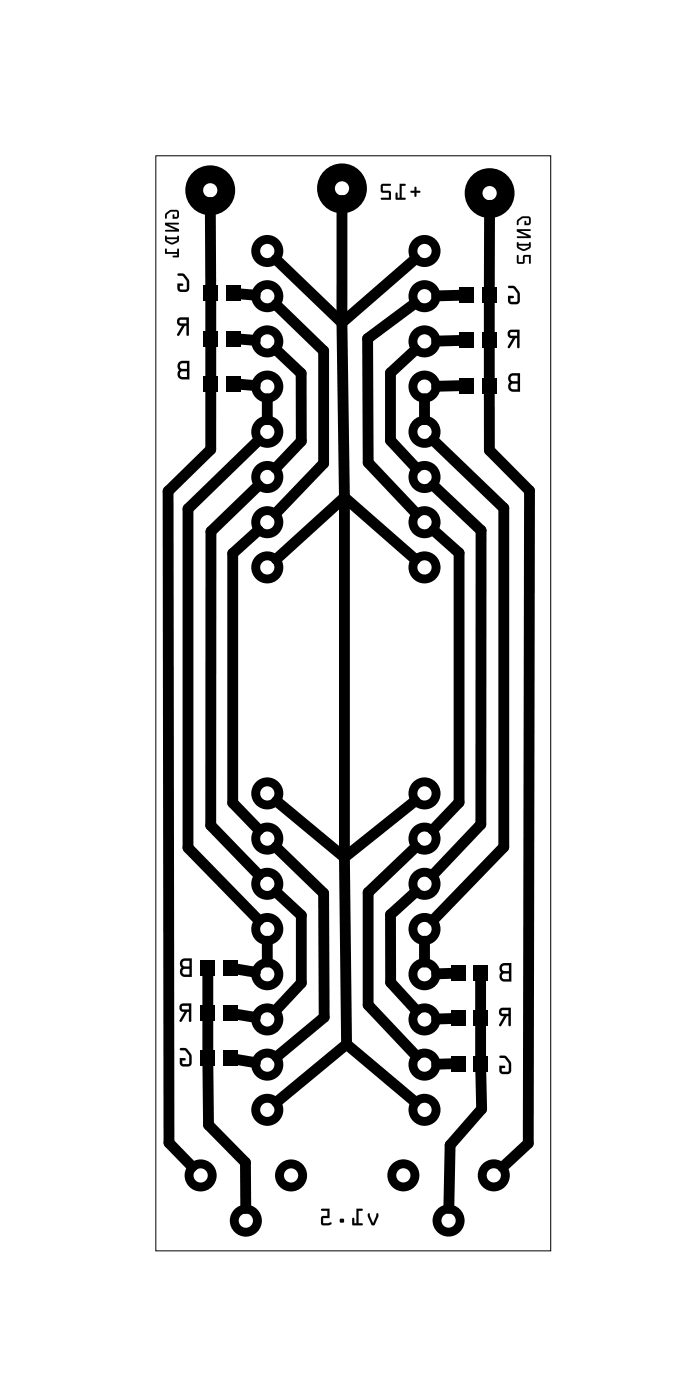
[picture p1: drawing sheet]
<svg xmlns="http://www.w3.org/2000/svg" width="39mm" height="79mm" viewBox="0 0 39 79" stroke-linecap="round" stroke-linejoin="round" font-family="sans-serif">
<path d="M8.8 8.8h22.1v61.5h-22.1z" fill="none" stroke="#000" stroke-width=".06"/>
<g fill="none" stroke="#000" stroke-width=".5">
<circle cx="15" cy="19.2" r=".65"/>
<circle cx="15" cy="14.1" r=".65"/>
<circle cx="15" cy="16.6" r=".65"/>
<circle cx="23.8" cy="16.6" r=".65"/>
<circle cx="23.8" cy="14.1" r=".65"/>
<circle cx="23.8" cy="19.2" r=".65"/>
<circle cx="15" cy="21.7" r=".65"/>
<circle cx="15" cy="26.8" r=".65"/>
<circle cx="15" cy="29.3" r=".65"/>
<circle cx="15" cy="24.3" r=".65"/>
<circle cx="15" cy="31.9" r=".65"/>
<circle cx="23.8" cy="21.7" r=".65"/>
<circle cx="23.8" cy="29.3" r=".65"/>
<circle cx="23.8" cy="31.9" r=".65"/>
<circle cx="23.8" cy="24.3" r=".65"/>
<circle cx="23.8" cy="26.8" r=".65"/>
<circle cx="15" cy="49.7" r=".65"/>
<circle cx="15" cy="52.2" r=".65"/>
<circle cx="15" cy="44.6" r=".65"/>
<circle cx="15" cy="47.1" r=".65"/>
<circle cx="15" cy="57.3" r=".65"/>
<circle cx="15" cy="54.7" r=".65"/>
<circle cx="15" cy="59.8" r=".65"/>
<circle cx="23.8" cy="44.6" r=".65"/>
<circle cx="23.8" cy="52.2" r=".65"/>
<circle cx="23.8" cy="47.1" r=".65"/>
<circle cx="23.8" cy="49.7" r=".65"/>
<circle cx="23.8" cy="59.8" r=".65"/>
<circle cx="23.8" cy="54.7" r=".65"/>
<circle cx="23.8" cy="57.3" r=".65"/>
<circle cx="11.3" cy="66.1" r=".65"/>
<circle cx="13.8" cy="68.6" r=".65"/>
<circle cx="15" cy="62.4" r=".65"/>
<circle cx="16.4" cy="66.1" r=".65"/>
<circle cx="22.7" cy="66" r=".65"/>
<circle cx="23.8" cy="62.4" r=".65"/>
<circle cx="25.2" cy="68.6" r=".65"/>
<circle cx="27.7" cy="66" r=".65"/>
</g>
<g fill="#000">
<path d="M10 15.4a.65 .65 0 0 1 .6 .9l-.4 .1-.2-.1v-.4l.3 .1v.1h-.2v.2l.4-.1v-.4l-.2-.3h-.3zM11.4 16h.9v.9h-.9zM11.4 18.6h.9v.9h-.9zM12.7 16h.8v.9h-.8zM12.7 18.6h.8v.9h-.8zM25.8 16.1h.8v.9h-.8zM25.8 18.7h.8v.9h-.8zM27.1 16.1h.8v.9h-.8zM27.1 18.7h.8v.9h-.8zM28.6 16.1a.65 .65 0 0 1 .5 .9l-.4 .1-.1-.1-.1-.4 .4 .1-.1 .1h-.1v.2l.4-.1-.1-.4-.2-.3h-.2zM11.4 21.1h.9v.9h-.9zM12.7 21.1h.8v.9h-.8z"/>
<path d="M25.8 21.2h.8v.9h-.8zM27.1 21.2h.8v.9h-.8zM10.1 58.9h.1a.65 .65 0 0 1 .5 1h-.4l-.2-.1v-.3h.3v.1h-.2l.1 .2 .3-.1v-.4l-.2-.3h-.3zM11.3 59h.8v.9h-.8zM11.3 54h.8v.8h-.8zM11.3 56.5h.8v.9h-.8zM12.5 59h.9v.9h-.9zM12.5 54h.9v.8h-.9zM12.5 56.5h.9v.9h-.9zM25.3 54.2h.8v.9h-.8zM25.3 59.3h.8v.9h-.8zM25.3 56.8h.8v.9h-.8z"/>
<path d="M26.6 54.2h.8v.9h-.8zM26.6 59.3h.8v.9h-.8zM26.6 56.8h.8v.9h-.8zM28.1 59.3a.65 .65 0 0 1 .6 1l-.4 .1-.2-.2v-.3h.3l-.1 .1h-.1v.2h.4v-.5l-.3-.2-.2-.1z"/>
<path d="M9.3 12v.3l.1-.2 .2-.2h.3v.3h-.1l-.1-.2v.3h.3l.1-.4-.2-.1a.54 .54 0 0 0-.6 .2zM9.3 12.5v.1l.6 .3h-.6v.1h.8v-.1l-.6-.3h.5v-.1zM9.3 13.3v.3a.46 .46 0 0 0 .7 0v-.1v-.3v.1h-.6zM9.4 13.4l.6 .1-.3 .1zM9.3 14v.3h.7v.1h-.3h.4l-.1-.4v.2h-.6v-.2z"/>
<path d="M9.3 12v.3l.1-.2 .2-.2h.3l.1 .3h-.2l-.1-.2v.3h.3l.1-.4-.2-.1a.54 .54 0 0 0-.6 .2zM9.3 12l.3-.2h.4v.1v.3l-.3 .1v-.2h.1v.1h.1l.1-.3h-.4l-.2 .2-.1 .2zM9.3 12.5v.1l.6 .3h-.6v.1h.8v-.1l-.7-.3h.6v-.1zM9.3 12.5h.7v.1h-.5l.6 .3v.1h-.8v-.1h.6l-.6-.3zM9.3 13.3v.3l.3 .1h.2l.2-.2v-.3v.1h-.6zM9.3 13.3h.1h.6v-.1v.3l-.4 .2-.3-.1zM9.4 13.4l.6 .1-.3 .1zM9.4 13.4l.3 .2 .3-.1zM9.3 14v.3h.7v.1h-.3h.4l-.1-.4v.2h-.6v-.2zM9.3 14h.1v.2h.6v-.2l.1 .4h-.4h.3v-.1h-.7z"/>
<path d="M10 17.9a.24 .24 0 0 0 0 .3 .24 .24 0 0 0 .2 .1l-.2 .5h.1l.3-.5h.1v.5l.1 .1v-1.1zM10 17.9l.6-.1v1.1l-.1-.1v-.5h-.1l-.4 .6-.1-.1 .3-.5a.24 .24 0 0 1-.2-.1 .24 .24 0 0 1 0-.3zM10.1 18h.4v.2h-.4zM10.1 18v.2h.4v-.2z"/>
<path d="M10 17.9a.25 .25 0 0 0 0 .3 .25 .25 0 0 0 .2 .1l-.2 .5v.1l.4-.6h.1v.5l.1 .1v-1.1zM10.1 18h.4v.2h-.4z"/>
<path d="M10 15.4v.1h.3l.2 .3-.1 .5-.3-.1v-.1h.2v-.1l-.3-.1v.4l.5 .1 .1-.2a.72 .72 0 0 0-.2-.8zM10 15.4h.3l.3 .4v.4l-.1 .2h-.4l-.1-.1v-.4l.3 .1v.1h-.2v.2l.4-.1v-.4l-.2-.3h-.3z"/>
<path d="M23.1 10.7v.1h.2v.3l.1-.3h.2l-.2-.1-.1-.2v.2zM23.1 10.7h.2v-.2l.1 .2 .2 .1h-.2l-.1 .3v-.3h-.2zM22.5 10.3v.8h-.2v-.2v-.1l-.1 .4h.6v-.1h-.2v-.7h.2zM22.5 10.3l.3 .1h-.2v.7h.2v.1h-.6l.1-.4v.1v.2h.2zM21.4 10.4v.4h.5v.3h-.5v.1h.6l-.1-.4-.4-.1v-.3h.4h.1zM21.4 10.4h.6h-.1h-.4v.3l.4 .1 .1 .4h-.6v-.1h.4v-.3h-.4z"/>
<path d="M23.1 10.7v.1h.2v.3l.1-.3h.2l-.2-.1-.1-.2v.2zM22.5 10.3v.8h-.2v-.2v-.1l-.1 .4h.6v-.1h-.2v-.7h.2zM21.4 10.4v.4h.4v.3h-.4v.1h.6l-.1-.4-.4-.1v-.3h.4h.1z"/>
<path d="M28.6 18.6a.24 .24 0 0 0-.1 .3 .24 .24 0 0 0 .3 .1l-.3 .5h.1l.4-.5h.1v.5v.1l.1-1.1zM28.6 18.6l.6-.1-.1 1.1v-.1v-.5h-.1l-.4 .6-.1-.1 .3-.5a.24 .24 0 0 1-.3-.1 .24 .24 0 0 1 .1-.3zM28.7 18.7h.4v.2h-.4zM28.7 18.7v.2h.4v-.2z"/>
<path d="M28.6 18.6a.25 .25 0 0 0-.1 .3 .25 .25 0 0 0 .3 .1l-.3 .5 .1 .1 .4-.6h.1v.5v.1l.1-1.1zM28.7 18.7h.4v.2h-.4z"/>
<path d="M28.6 16.1v.1h.3l.2 .3-.1 .5-.3-.1v-.1h.1l.1-.2h-.4l.1 .4 .5 .1 .1-.2a.72 .72 0 0 0-.2-.8zM28.6 16.1h.3l.3 .3v.5l-.1 .2h-.4l-.1-.1-.1-.4 .4 .1-.1 .1h-.1v.2l.4-.1-.1-.4-.2-.3h-.2z"/>
<path d="M29.1 12.3v.4v-.3l.2-.1h.4v.2l-.1 .1-.1-.2v.3l.2-.1 .1-.3-.1-.1a.54 .54 0 0 0-.6 .1zM29 12.9v.1l.6 .3h-.5v.1h.7v-.2l-.6-.2h.6v-.1zM29.1 13.6v.3a.46 .46 0 0 0 .6 .1l.1-.1v-.3l-.1 .1h-.6zM29.1 13.8h.6l-.3 .2zM29.1 14.3v.5h.3l.1-.4h.2v.4h.1v-.5l-.4 .1v.3h-.3v-.3z"/>
<path d="M29.1 12.3v.4v-.3l.2-.1h.4v.2l-.1 .1-.1-.2v.3l.2-.1 .1-.3-.1-.1a.54 .54 0 0 0-.6 .1zM29.1 12.3l.2-.1h.4h.1v.4l-.3 .1v-.3h.1v.2l.1-.1v-.2h-.3l-.3 .1v.3zM29 12.9v.1l.6 .3h-.5v.1h.7v-.2l-.6-.2h.6v-.1zM29 12.9h.8v.1h-.6l.6 .2v.2h-.7v-.1h.5l-.6-.3zM29.1 13.6v.3l.2 .2h.2l.3-.2v-.3l-.1 .1h-.6zM29 13.6l.1 .1h.6l.1-.1v.3l-.4 .2-.3-.2zM29.1 13.8h.6l-.3 .2zM29.1 13.8l.3 .2 .3-.2zM29.1 14.3v.5h.3l.1-.4h.2v.4h.1v-.5l-.4 .1v.3h-.3v-.3zM29 14.3l.1 .1v.3h.3v-.3l.4-.1v.5h-.1v-.4h-.2l-.1 .4h-.3z"/>
<path d="M10.1 20.4l-.1 .1a.38 .38 0 0 1 0 .5l.1 .3h.5v-1zM10.1 20.4l.5-.1v1h-.5l-.1-.1 .1-.4-.1-.3zM10.1 20.9h.4v.3l-.4-.1zM10.2 20.9v.2l.3 .1v-.3zM10.1 20.5l.4-.1v.3h-.4zM10.2 20.5v.2h.3v-.3z"/>
<path d="M10.1 20.4l-.1 .2a.26 .26 0 0 1 0 .4l.1 .3h.5v-1zM10.1 20.9h.4v.3l-.4-.1zM10.1 20.5l.4-.1v.3h-.4z"/>
<path d="M28.6 21.1v.1a.38 .38 0 0 1 0 .5l.1 .3h.5v-1zM28.6 21h.6v1h-.5l-.1-.2v-.3l-.1-.3zM28.7 21.6h.4v.3l-.4-.1zM28.7 21.6v.2l.4 .1v-.3zM28.7 21.1h.4v.3h-.4zM28.7 21.1v.3h.4v-.3z"/>
<path d="M28.6 21l-.1 .3a.26 .26 0 0 1 0 .4l.2 .3h.5v-1zM28.7 21.6h.4v.3l-.4-.1zM28.7 21.1h.4v.3h-.4z"/>
<path d="M10.1 56.4a.24 .24 0 0 0 0 .3 .24 .24 0 0 0 .3 .2l-.3 .5h.1l.3-.5h.1v.5h.1v-1zM10.1 56.4h.6v1h-.1v-.5h-.1l-.3 .5h-.1l.3-.5a.24 .24 0 0 1-.3-.2 .24 .24 0 0 1 0-.3zM10.2 56.5h.4v.2h-.3zM10.2 56.5l.1 .2h.3v-.2z"/>
<path d="M10.1 56.4a.25 .25 0 0 0 0 .3 .25 .25 0 0 0 .3 .2l-.3 .5h.1l.3-.5h.1v.5h.1v-1zM10.2 56.5h.4v.2h-.3z"/>
<path d="M10.1 58.9v.1h.3l.2 .4v.4h-.4v-.2h.2v-.1h-.3l.1 .4h.4l.2-.2a.72 .72 0 0 0-.3-.7zM10.1 58.9h.4l.3 .4v.4l-.2 .2h-.4l-.1-.1v-.3h.3v.1h-.2l.1 .2 .3-.1v-.4l-.2-.3h-.3z"/>
<path d="M10.2 53.9l-.1 .2a.38 .38 0 0 1 0 .5l.2 .3h.5v-1zM10.2 53.9h.6v1h-.5l-.2-.2 .1-.3-.1-.3zM10.3 54.5l.3-.1v.4l-.3-.1zM10.3 54.5v.2l.3 .1v-.4zM10.3 54h.3v.3h-.3zM10.3 54v.3h.3v-.3z"/>
<path d="M10.2 53.9l-.1 .3a.26 .26 0 0 1 0 .4l.2 .3h.5v-1zM10.3 54.5l.3-.1v.4l-.3-.1zM10.3 54h.3v.3h-.3z"/>
<path d="M28.1 56.7a.24 .24 0 0 0 0 .3 .24 .24 0 0 0 .2 .1l-.3 .5h.2l.3-.5h.1v.5l.1 .1v-1.1zM28.1 56.7l.6-.1v1.1l-.1-.1v-.5h-.1l-.4 .6-.1-.1 .3-.5a.24 .24 0 0 1-.3-.1 .24 .24 0 0 1 .1-.3zM28.2 56.8h.4v.2h-.4zM28.2 56.8v.2h.4v-.2z"/>
<path d="M28.1 56.7a.25 .25 0 0 0-.1 .3 .25 .25 0 0 0 .3 .1l-.3 .5 .1 .1 .4-.6h.1v.5l.1 .1v-1.1zM28.2 56.8h.4v.2h-.4z"/>
<path d="M28.1 54.2v.2a.38 .38 0 0 1 0 .5l.1 .2 .5 .1v-1.1zM28.1 54.2l.6-.1v1.1l-.5-.1-.1-.1 .1-.4-.1-.2zM28.2 54.7h.4v.3h-.4zM28.2 54.7v.3h.4v-.3zM28.2 54.3l.4-.1v.4l-.4-.1zM28.2 54.3v.2l.4 .1v-.3z"/>
<path d="M28.1 54.2v.2a.26 .26 0 0 1 0 .4l.1 .3 .5 .1v-1.1zM28.2 54.7h.4v.3h-.4zM28.2 54.3h.4v.3l-.4-.1z"/>
<path d="M20.7 68.2v.1l.2 .5h.1l.3-.6h-.2l-.1 .5-.2-.5zM20.7 68.2h.1l.2 .5 .1-.5h.2l-.3 .6h-.1l-.2-.5zM20 67.9v.8h-.1v-.2l-.1-.1v.4l.5 .1v-.2h-.2v-.7h.2h.1zM20 67.9l.4 .1h-.1h-.2v.7h.2v.2l-.5-.1v-.4l.1 .1v.2h.1zM19.1 68.5v.2h.2v-.2zM19.1 68.5h.2v.2h-.2zM18.1 67.9v.1h.3v.3l-.3 .1-.1 .4 .4 .1a.11 .11 0 0 0 .2-.1 .1 .1 0 0 0-.1-.1h-.3v-.3h.3v-.5zM18 67.9h.5v.5h-.3v.3h.4v.1l-.4 .1-.2-.1 .1-.4 .3-.1v-.3h-.3z"/>
<path d="M20.7 68.2v.1l.2 .5h.1l.3-.6h-.2l-.1 .5-.2-.5zM20 67.9v.8h-.1v-.2l-.1-.1v.4l.5 .1v-.2h-.2v-.7h.2h.1zM19.1 68.5v.2h.2v-.2zM18.1 67.9v.1h.3v.3l-.3 .1-.1 .4 .4 .1a.11 .11 0 0 0 .2-.1 .1 .1 0 0 0-.1-.1h-.3v-.3h.3v-.5z"/>
<path d="M28.1 59.3v.1l.3 .1 .2 .3-.1 .4h-.3v-.2h.1l.1-.1h-.3v.4h.5l.1-.1a.72 .72 0 0 0-.2-.8zM28.1 59.3h.3l.3 .4v.5l-.1 .1h-.4l-.1-.1v-.3h.3l-.1 .1h-.1v.2h.4v-.5l-.3-.2-.2-.1z"/>
</g>
<g fill="none" stroke="#000" stroke-width="1" stroke-linecap="butt">
<circle cx="11.8" cy="10.7" r=".9"/>
<circle cx="19.2" cy="10.6" r=".9"/>
<circle cx="27.5" cy="10.9" r=".9"/>
</g>
<g fill="none" stroke="#000" stroke-width=".61">
<path d="M11.8 11.4v4.8M11.8 16.8v1.9M11.8 19.3v2M13.4 16.5l.9 .1M13.4 19l.9 .1M15.5 17.1l2.7 2.6v6.3l-2.7 2.9M15.5 14.6l3.7 3.5M15.5 19.7l1.4 1.3v3.8l-1.4 1.5M19.2 18.1l.2 9.8M19.2 11.3v6.8M23.3 17.1l-2.6 1.9v7l2.7 2.8M23.3 14.6l-4.1 3.5"/>
<path d="M23.3 19.6l-1.4 1.4v3.8l1.5 1.5M25.9 16.6h-1.4M25.9 19.1l-1.4 .1M27.5 16.9v1.9M27.5 19.4v2M27.5 11.5v4.8M11.8 21.9v3.4l-2.4 2.3 .1 36.6 1.3 1.4M13.4 21.6l.9 .1M14.5 29.8l-1.4 1.3v14l1.4 1.5M14.5 27.3l-2.6 2.6-.1 16.5 2.7 2.8M14.5 24.7l-3.9 3.9v19l3.9 4.1M15 22.4v1.2"/>
<path d="M19.4 27.9l-3.9 3.5M19.4 27.9l3.9 3.5M19.4 27.9v20.3M23.8 22.4v1.2M24.3 24.7l4 3.8v19.1l-4 4.1M24.3 27.3l2.7 2.5v16.5l-2.7 2.9M24.4 29.8l1.4 1.3v14l-1.5 1.5M25.9 21.7h-1.4M27.5 22v3.3l2.2 2.3v36.6l-1.5 1.4M11.7 54.7v1.9M11.7 57.2v2M11.7 59.8v3.4l2.1 2.1v2.6"/>
<path d="M13.2 54.4l1.1 .2M13.2 57l1.1 .2M13.2 59.5l1.1 .2M15 52.9v1.2M15.5 47.6l2.7 2.6v7l-2.7 2.2M15.5 50.1l1.4 1.3v3.8l-1.4 1.6M15.5 45l3.9 3.2M19.4 48.2l.1 10.5M19.5 58.7l-4 3.2M19.5 58.7l3.8 3.2M23.3 45l-3.9 3.2M23.3 50.1l-1.4 1.3v3.8l1.5 1.6"/>
<path d="M23.4 47.6l-2.7 2.6v6.3l2.7 2.8M23.8 52.9v1.2M25.5 54.7h-1M25.5 57.2l-1 .1M25.5 59.8h-1M27 55v1.9M27 57.5v2M27 60.1l.1 2.2-1.8 2-.1 3.6"/>
</g>
</svg>
